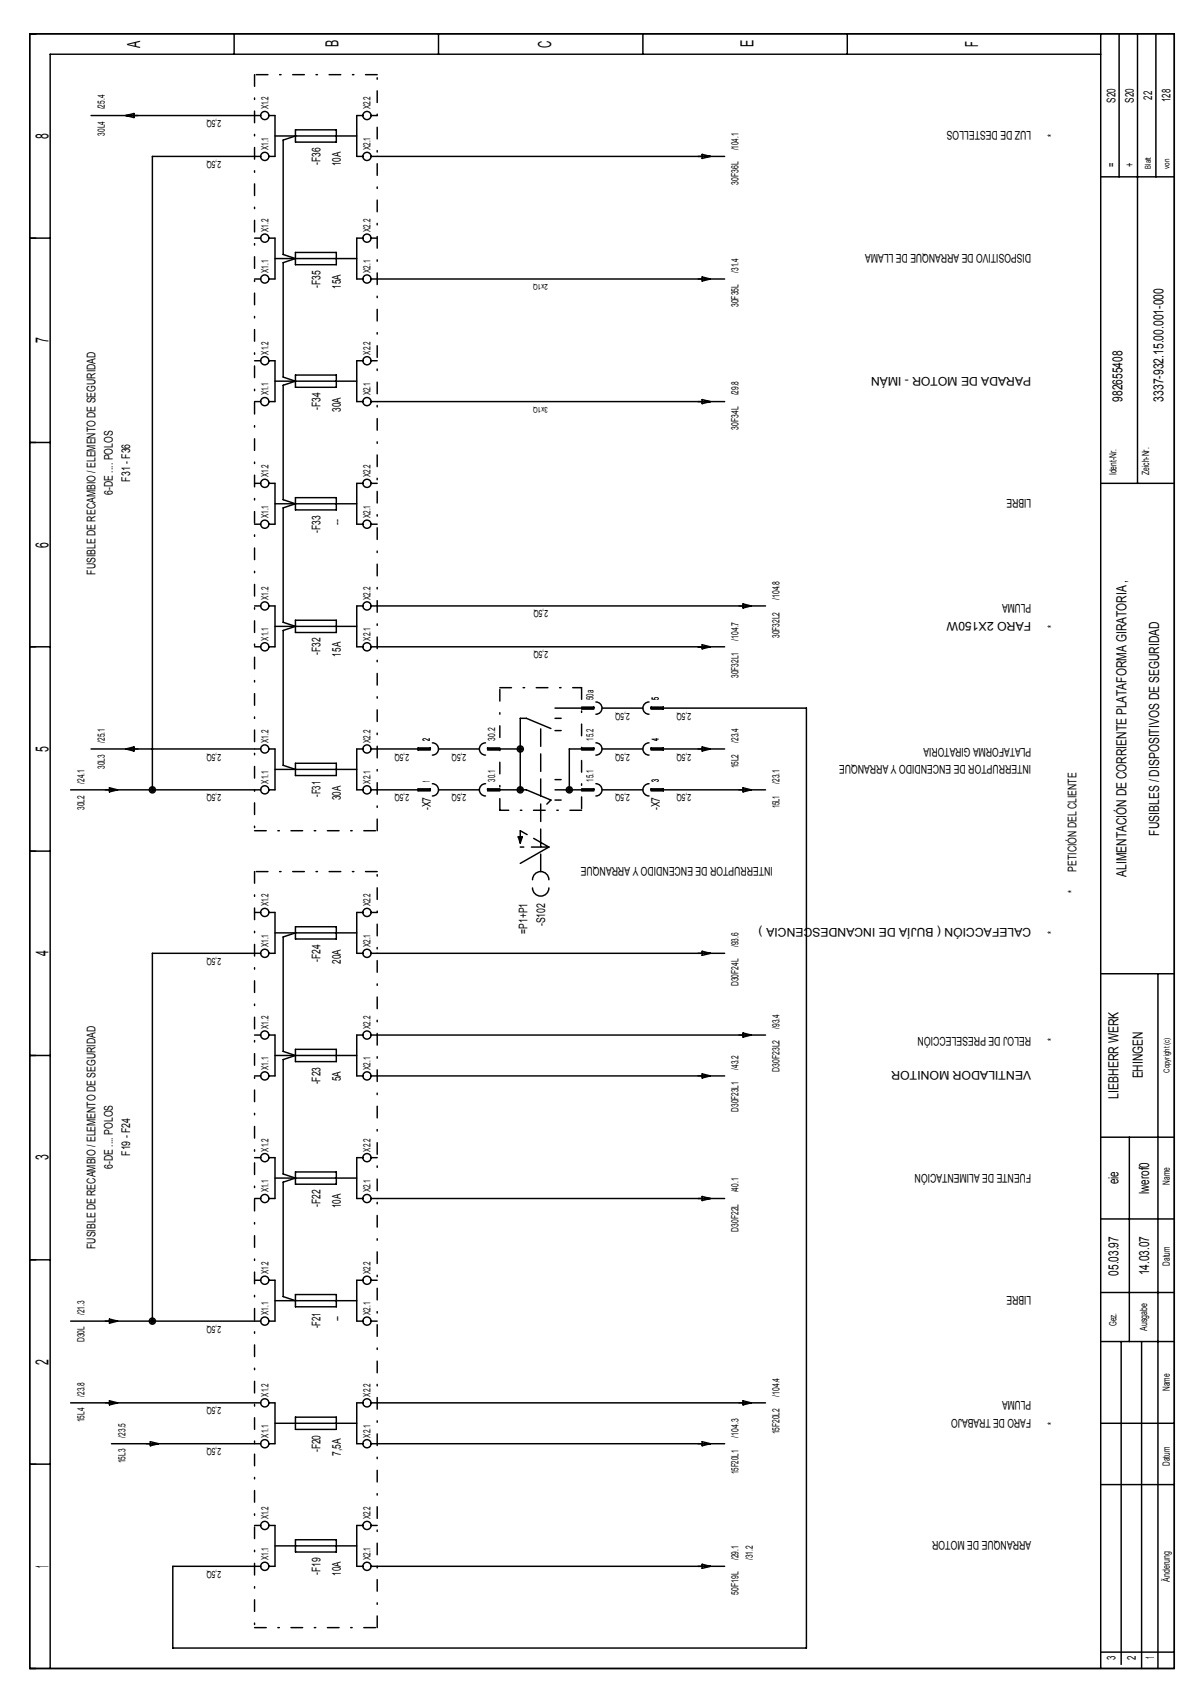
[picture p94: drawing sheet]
<svg xmlns="http://www.w3.org/2000/svg" width="210mm" height="297mm" viewBox="0 0 210 297" stroke-linecap="round" stroke-linejoin="round" font-family="sans-serif">
<defs><g id="words">
<g font-size="3.2">
<text x="24.7" y="8.5" transform="rotate(-90 24.7 8.5)">A</text>
<text x="59.7" y="8.4" transform="rotate(-90 59.7 8.4)">B</text>
<text x="97.1" y="8.4" transform="rotate(-90 97.1 8.4)">C</text>
<text x="132.8" y="8.4" transform="rotate(-90 132.8 8.4)">E</text>
<text x="172.4" y="8.3" transform="rotate(-90 172.4 8.3)">F</text>
<text x="8.5" y="24.5" transform="rotate(-90 8.5 24.5)">8</text>
<text x="8.5" y="60.5" transform="rotate(-90 8.5 60.5)">7</text>
<text x="8.5" y="96.5" transform="rotate(-90 8.5 96.5)">6</text>
<text x="8.5" y="132.5" transform="rotate(-90 8.5 132.5)">5</text>
<text x="8.5" y="168.6" transform="rotate(-90 8.5 168.6)">4</text>
<text x="8.5" y="204.6" transform="rotate(-90 8.5 204.6)">3</text>
<text x="8.5" y="240.6" transform="rotate(-90 8.5 240.6)">2</text>
<text x="8.5" y="276.4" transform="rotate(-90 8.5 276.4)">1</text>
</g>
<g font-size="2.5">
<text x="197.8" y="70.8" transform="rotate(-90 197.8 70.8)">982655408</text>
<text x="205" y="70.8" transform="rotate(-90 205 70.8)">3337-932.15.00.001-000</text>
<text x="204.3" y="147.3" transform="rotate(-90 204.3 147.3)">FUSIBLES / DISPOSITIVOS DE SEGURIDAD</text>
<text x="198.6" y="154.6" transform="rotate(-90 198.6 154.6)">ALIMENTACIÓN DE CORRIENTE PLATAFORMA GIRATORIA ,</text>
<text x="201.4" y="190.1" transform="rotate(-90 201.4 190.1)">EHINGEN</text>
<text x="197.1" y="193.7" transform="rotate(-90 197.1 193.7)">LIEBHERR WERK</text>
<text x="197.1" y="208.8" transform="rotate(-90 197.1 208.8)">eie</text>
<text x="202.5" y="210.5" transform="rotate(-90 202.5 210.5)">lwerof0</text>
<text x="197.1" y="224.9" transform="rotate(-90 197.1 224.9)">05.03.97</text>
<text x="202.5" y="224.8" transform="rotate(-90 202.5 224.8)">14.03.07</text>
</g>
<g font-size="2.1">
<text x="203.1" y="17.6" transform="rotate(-90 203.1 17.6)">22</text>
<text x="206.3" y="18" transform="rotate(-90 206.3 18)">128</text>
<text x="181.7" y="23.2" transform="rotate(-180 181.7 23.2)">LUZ DE DESTELLOS</text>
<text x="196.6" y="18.1" transform="rotate(-90 196.6 18.1)">S20</text>
<text x="199.8" y="18.1" transform="rotate(-90 199.8 18.1)">S20</text>
<text x="56.5" y="29.1" transform="rotate(-90 56.5 29.1)">-F36</text>
<text x="60.1" y="29.3" transform="rotate(-90 60.1 29.3)">10A</text>
<text x="186.1" y="24.2" transform="rotate(-90 186.1 24.2)">*</text>
<text x="196.6" y="29.4" transform="rotate(-90 196.6 29.4)">=</text>
<text x="199.8" y="29.4" transform="rotate(-90 199.8 29.4)">+</text>
<text x="181.7" y="44.8" transform="rotate(-180 181.7 44.8)">DISPOSITIVO DE ARRANQUE DE LLAMA</text>
<text x="56.5" y="50.7" transform="rotate(-90 56.5 50.7)">-F35</text>
<text x="60.1" y="50.9" transform="rotate(-90 60.1 50.9)">15A</text>
<text x="181.7" y="66.4" transform="rotate(-180 181.7 66.4)">PARADA DE MOTOR - IMÁN</text>
<text x="56.5" y="72.3" transform="rotate(-90 56.5 72.3)">-F34</text>
<text x="60.1" y="72.6" transform="rotate(-90 60.1 72.6)">30A</text>
<text x="19.9" y="87.2" transform="rotate(-90 19.9 87.2)">6-DE .... POLOS</text>
<text x="23" y="84.9" transform="rotate(-90 23 84.9)">F31 - F36</text>
<text x="181.7" y="88" transform="rotate(-180 181.7 88)">LIBRE</text>
<text x="56.5" y="93.9" transform="rotate(-90 56.5 93.9)">-F33</text>
<text x="60.1" y="92.5" transform="rotate(-90 60.1 92.5)">--</text>
<text x="16.8" y="101.3" transform="rotate(-90 16.8 101.3)">FUSIBLE DE RECAMBIO / ELEMENTO DE SEGURIDAD</text>
<text x="181.7" y="106.6" transform="rotate(-180 181.7 106.6)">PLUMA</text>
<text x="181.7" y="109.6" transform="rotate(-180 181.7 109.6)">FARO 2X150W</text>
<text x="186.1" y="110.7" transform="rotate(-90 186.1 110.7)">*</text>
<text x="56.5" y="115.5" transform="rotate(-90 56.5 115.5)">-F32</text>
<text x="60.1" y="115.7" transform="rotate(-90 60.1 115.7)">15A</text>
<text x="181.7" y="131.8" transform="rotate(-180 181.7 131.8)">PLATAFORMA GIRATORIA</text>
<text x="181.7" y="134.8" transform="rotate(-180 181.7 134.8)">INTERRUPTOR DE ENCENDIDO Y ARRANQUE</text>
<text x="56.5" y="140.5" transform="rotate(-90 56.5 140.5)">-F31</text>
<text x="60.1" y="141.1" transform="rotate(-90 60.1 141.1)">30A</text>
<text x="75.9" y="142.8" transform="rotate(-90 75.9 142.8)">-X7</text>
<text x="116.3" y="142.8" transform="rotate(-90 116.3 142.8)">-X7</text>
<text x="136.2" y="152.8" transform="rotate(-180 136.2 152.8)">INTERRUPTOR DE ENCENDIDO Y ARRANQUE</text>
<text x="189.7" y="153.6" transform="rotate(-90 189.7 153.6)">PETICIÓN DEL CLIENTE</text>
<text x="189.7" y="157.5" transform="rotate(-90 189.7 157.5)">*</text>
<text x="92.9" y="164.6" transform="rotate(-90 92.9 164.6)">=P1+P1</text>
<text x="96.1" y="163.3" transform="rotate(-90 96.1 163.3)">-S102</text>
<text x="181.7" y="163.7" transform="rotate(-180 181.7 163.7)">CALEFACCIÓN ( BUJÍA DE INCANDESCENCIA )</text>
<text x="186.1" y="164.7" transform="rotate(-90 186.1 164.7)">*</text>
<text x="56.5" y="169.6" transform="rotate(-90 56.5 169.6)">-F24</text>
<text x="60.1" y="169.9" transform="rotate(-90 60.1 169.9)">20A</text>
<text x="181.7" y="182.7" transform="rotate(-180 181.7 182.7)">RELOJ DE PRESELECCIÓN</text>
<text x="186.1" y="183.4" transform="rotate(-90 186.1 183.4)">*</text>
<text x="56.5" y="191.2" transform="rotate(-90 56.5 191.2)">-F23</text>
<text x="60.1" y="190.6" transform="rotate(-90 60.1 190.6)">5A</text>
<text x="181.7" y="188.9" transform="rotate(-180 181.7 188.9)">VENTILADOR MONITOR</text>
<text x="23" y="203.8" transform="rotate(-90 23 203.8)">F19 - F24</text>
<text x="19.9" y="206.1" transform="rotate(-90 19.9 206.1)">6-DE .... POLOS</text>
<text x="181.7" y="206.9" transform="rotate(-180 181.7 206.9)">FUENTE DE ALIMENTACIÓN</text>
<text x="56.5" y="212.7" transform="rotate(-90 56.5 212.7)">-F22</text>
<text x="60.1" y="213" transform="rotate(-90 60.1 213)">10A</text>
<text x="16.8" y="220.2" transform="rotate(-90 16.8 220.2)">FUSIBLE DE RECAMBIO / ELEMENTO DE SEGURIDAD</text>
<text x="60.1" y="232.9" transform="rotate(-90 60.1 232.9)">--</text>
<text x="181.7" y="228.5" transform="rotate(-180 181.7 228.5)">LIBRE</text>
<text x="56.5" y="234.1" transform="rotate(-90 56.5 234.1)">-F21</text>
<text x="181.7" y="250.1" transform="rotate(-180 181.7 250.1)">FARO DE TRABAJO</text>
<text x="181.7" y="247" transform="rotate(-180 181.7 247)">PLUMA</text>
<text x="186.1" y="251.2" transform="rotate(-90 186.1 251.2)">*</text>
<text x="56.5" y="256" transform="rotate(-90 56.5 256)">-F20</text>
<text x="60.1" y="256.7" transform="rotate(-90 60.1 256.7)">7,5A</text>
<text x="181.7" y="271.7" transform="rotate(-180 181.7 271.7)">ARRANQUE DE MOTOR</text>
<text x="56.5" y="277.6" transform="rotate(-90 56.5 277.6)">-F19</text>
<text x="60.1" y="277.8" transform="rotate(-90 60.1 277.8)">10A</text>
<text x="196.6" y="292.7" transform="rotate(-90 196.6 292.7)">3</text>
<text x="200.2" y="292.7" transform="rotate(-90 200.2 292.7)">2</text>
<text x="203.4" y="292.5" transform="rotate(-90 203.4 292.5)">1</text>
</g>
<g font-size="1.8">
<text x="18.5" y="23.9" transform="rotate(-90 18.5 23.9)">30L4</text>
<text x="18.5" y="19.3" transform="rotate(-90 18.5 19.3)">/25.4</text>
<text x="39" y="21.2" transform="rotate(-180 39 21.2)">2,5Q</text>
<text x="47.3" y="19.3" transform="rotate(-90 47.3 19.3)">X1.2</text>
<text x="65.3" y="19.3" transform="rotate(-90 65.3 19.3)">X2.2</text>
<text x="39" y="28.4" transform="rotate(-180 39 28.4)">2,5Q</text>
<text x="47.3" y="26.5" transform="rotate(-90 47.3 26.5)">X1.1</text>
<text x="65.3" y="26.5" transform="rotate(-90 65.3 26.5)">X2.1</text>
<text x="130.2" y="26.5" transform="rotate(-90 130.2 26.5)">/104.1</text>
<text x="130.2" y="32.6" transform="rotate(-90 130.2 32.6)">30F36L</text>
<text x="47.3" y="40.9" transform="rotate(-90 47.3 40.9)">X1.2</text>
<text x="65.3" y="40.9" transform="rotate(-90 65.3 40.9)">X2.2</text>
<text x="47.3" y="48.1" transform="rotate(-90 47.3 48.1)">X1.1</text>
<text x="65.3" y="48.1" transform="rotate(-90 65.3 48.1)">X2.1</text>
<text x="130.2" y="48.1" transform="rotate(-90 130.2 48.1)">/31.4</text>
<text x="130.2" y="54.2" transform="rotate(-90 130.2 54.2)">30F35L</text>
<text x="47.3" y="62.5" transform="rotate(-90 47.3 62.5)">X1.2</text>
<text x="65.3" y="62.5" transform="rotate(-90 65.3 62.5)">X2.2</text>
<text x="47.3" y="69.7" transform="rotate(-90 47.3 69.7)">X1.1</text>
<text x="65.3" y="69.7" transform="rotate(-90 65.3 69.7)">X2.1</text>
<text x="130.2" y="69.7" transform="rotate(-90 130.2 69.7)">/29.8</text>
<text x="130.2" y="75.8" transform="rotate(-90 130.2 75.8)">30F34L</text>
<text x="196.8" y="83.8" transform="rotate(-90 196.8 83.8)">Ident-Nr.</text>
<text x="202.6" y="83.8" transform="rotate(-90 202.6 83.8)">Zeich-Nr.</text>
<text x="47.3" y="84.1" transform="rotate(-90 47.3 84.1)">X1.2</text>
<text x="65.3" y="84.1" transform="rotate(-90 65.3 84.1)">X2.2</text>
<text x="47.3" y="91.3" transform="rotate(-90 47.3 91.3)">X1.1</text>
<text x="65.3" y="91.3" transform="rotate(-90 65.3 91.3)">X2.1</text>
<text x="47.3" y="105.7" transform="rotate(-90 47.3 105.7)">X1.2</text>
<text x="65.3" y="105.7" transform="rotate(-90 65.3 105.7)">X2.2</text>
<text x="96.6" y="107.6" transform="rotate(-180 96.6 107.6)">2,5Q</text>
<text x="137.4" y="105.7" transform="rotate(-90 137.4 105.7)">/104.8</text>
<text x="47.3" y="112.9" transform="rotate(-90 47.3 112.9)">X1.1</text>
<text x="65.3" y="112.9" transform="rotate(-90 65.3 112.9)">X2.1</text>
<text x="130.2" y="112.9" transform="rotate(-90 130.2 112.9)">/104.7</text>
<text x="137.4" y="112.5" transform="rotate(-90 137.4 112.5)">30F32L2</text>
<text x="96.6" y="114.8" transform="rotate(-180 96.6 114.8)">2,5Q</text>
<text x="130.2" y="119.5" transform="rotate(-90 130.2 119.5)">30F32L1</text>
<text x="104.6" y="123.4" transform="rotate(-90 104.6 123.4)">50a</text>
<text x="111" y="125.6" transform="rotate(-180 111 125.6)">2,5Q</text>
<text x="116.1" y="123.4" transform="rotate(-90 116.1 123.4)">5</text>
<text x="121.8" y="125.6" transform="rotate(-180 121.8 125.6)">2,5Q</text>
<text x="18.5" y="131" transform="rotate(-90 18.5 131)">/25.1</text>
<text x="47.3" y="131" transform="rotate(-90 47.3 131)">X1.2</text>
<text x="65.3" y="131" transform="rotate(-90 65.3 131)">X2.2</text>
<text x="75.8" y="130.6" transform="rotate(-90 75.8 130.6)">2</text>
<text x="87.3" y="130.6" transform="rotate(-90 87.3 130.6)">30.2</text>
<text x="104.6" y="130.6" transform="rotate(-90 104.6 130.6)">15.2</text>
<text x="116.1" y="130.6" transform="rotate(-90 116.1 130.6)">4</text>
<text x="130.2" y="131" transform="rotate(-90 130.2 131)">/23.4</text>
<text x="18.5" y="135.6" transform="rotate(-90 18.5 135.6)">30L3</text>
<text x="39" y="132.8" transform="rotate(-180 39 132.8)">2,5Q</text>
<text x="72.1" y="132.8" transform="rotate(-180 72.1 132.8)">2,5Q</text>
<text x="75.8" y="137.8" transform="rotate(-90 75.8 137.8)">1</text>
<text x="82.2" y="132.8" transform="rotate(-180 82.2 132.8)">2,5Q</text>
<text x="87.3" y="137.8" transform="rotate(-90 87.3 137.8)">30.1</text>
<text x="104.6" y="137.8" transform="rotate(-90 104.6 137.8)">15.1</text>
<text x="111" y="132.8" transform="rotate(-180 111 132.8)">2,5Q</text>
<text x="116.1" y="137.8" transform="rotate(-90 116.1 137.8)">3</text>
<text x="121.8" y="132.8" transform="rotate(-180 121.8 132.8)">2,5Q</text>
<text x="130.2" y="135.5" transform="rotate(-90 130.2 135.5)">15L2</text>
<text x="14.9" y="142.8" transform="rotate(-90 14.9 142.8)">30L2</text>
<text x="14.9" y="138.2" transform="rotate(-90 14.9 138.2)">/24.1</text>
<text x="39" y="140" transform="rotate(-180 39 140)">2,5Q</text>
<text x="47.3" y="138.2" transform="rotate(-90 47.3 138.2)">X1.1</text>
<text x="65.3" y="138.2" transform="rotate(-90 65.3 138.2)">X2.1</text>
<text x="72.1" y="140" transform="rotate(-180 72.1 140)">2,5Q</text>
<text x="82.2" y="140" transform="rotate(-180 82.2 140)">2,5Q</text>
<text x="111" y="140" transform="rotate(-180 111 140)">2,5Q</text>
<text x="121.8" y="140" transform="rotate(-180 121.8 140)">2,5Q</text>
<text x="137.4" y="142.5" transform="rotate(-90 137.4 142.5)">15L1</text>
<text x="137.4" y="138.2" transform="rotate(-90 137.4 138.2)">/23.1</text>
<text x="47.3" y="159.8" transform="rotate(-90 47.3 159.8)">X1.2</text>
<text x="65.3" y="159.8" transform="rotate(-90 65.3 159.8)">X2.2</text>
<text x="47.3" y="167" transform="rotate(-90 47.3 167)">X1.1</text>
<text x="65.3" y="167" transform="rotate(-90 65.3 167)">X2.1</text>
<text x="130.2" y="167" transform="rotate(-90 130.2 167)">/93.6</text>
<text x="39" y="168.9" transform="rotate(-180 39 168.9)">2,5Q</text>
<text x="130.2" y="173.9" transform="rotate(-90 130.2 173.9)">D30F24L</text>
<text x="47.3" y="181.4" transform="rotate(-90 47.3 181.4)">X1.2</text>
<text x="65.3" y="181.4" transform="rotate(-90 65.3 181.4)">X2.2</text>
<text x="137.4" y="181.4" transform="rotate(-90 137.4 181.4)">/93.4</text>
<text x="47.3" y="188.6" transform="rotate(-90 47.3 188.6)">X1.1</text>
<text x="65.3" y="188.6" transform="rotate(-90 65.3 188.6)">X2.1</text>
<text x="130.2" y="188.6" transform="rotate(-90 130.2 188.6)">/43.2</text>
<text x="137.4" y="188.9" transform="rotate(-90 137.4 188.9)">D30F23L2</text>
<text x="130.2" y="196" transform="rotate(-90 130.2 196)">D30F23L1</text>
<text x="47.3" y="203" transform="rotate(-90 47.3 203)">X1.2</text>
<text x="65.3" y="203" transform="rotate(-90 65.3 203)">X2.2</text>
<text x="206.2" y="208.9" transform="rotate(-90 206.2 208.9)">Name</text>
<text x="47.3" y="210.2" transform="rotate(-90 47.3 210.2)">X1.1</text>
<text x="65.3" y="210.2" transform="rotate(-90 65.3 210.2)">X2.1</text>
<text x="130.2" y="210.2" transform="rotate(-90 130.2 210.2)">/40.1</text>
<text x="130.2" y="217.1" transform="rotate(-90 130.2 217.1)">D30F22L</text>
<text x="47.3" y="224.6" transform="rotate(-90 47.3 224.6)">X1.2</text>
<text x="65.3" y="224.6" transform="rotate(-90 65.3 224.6)">X2.2</text>
<text x="206.2" y="223.1" transform="rotate(-90 206.2 223.1)">Datum</text>
<text x="14.9" y="231.8" transform="rotate(-90 14.9 231.8)">/21.3</text>
<text x="39" y="233.7" transform="rotate(-180 39 233.7)">2,5Q</text>
<text x="47.3" y="231.8" transform="rotate(-90 47.3 231.8)">X1.1</text>
<text x="65.3" y="231.8" transform="rotate(-90 65.3 231.8)">X2.1</text>
<text x="196.8" y="233.7" transform="rotate(-90 196.8 233.7)">Gez.</text>
<text x="14.9" y="236.6" transform="rotate(-90 14.9 236.6)">D30L</text>
<text x="202.2" y="234.6" transform="rotate(-90 202.2 234.6)">Ausgabe</text>
<text x="206.2" y="245.2" transform="rotate(-90 206.2 245.2)">Name</text>
<text x="14.9" y="250.7" transform="rotate(-90 14.9 250.7)">15L4</text>
<text x="14.9" y="246.2" transform="rotate(-90 14.9 246.2)">/23.8</text>
<text x="39" y="248.1" transform="rotate(-180 39 248.1)">2,5Q</text>
<text x="47.3" y="246.2" transform="rotate(-90 47.3 246.2)">X1.2</text>
<text x="65.3" y="246.2" transform="rotate(-90 65.3 246.2)">X2.2</text>
<text x="137.4" y="246.2" transform="rotate(-90 137.4 246.2)">/104.4</text>
<text x="22.1" y="253.4" transform="rotate(-90 22.1 253.4)">/23.5</text>
<text x="22.1" y="257.9" transform="rotate(-90 22.1 257.9)">15L3</text>
<text x="39" y="255.3" transform="rotate(-180 39 255.3)">2,5Q</text>
<text x="47.3" y="253.4" transform="rotate(-90 47.3 253.4)">X1.1</text>
<text x="65.3" y="253.4" transform="rotate(-90 65.3 253.4)">X2.1</text>
<text x="130.2" y="253.4" transform="rotate(-90 130.2 253.4)">/104.3</text>
<text x="137.4" y="252.9" transform="rotate(-90 137.4 252.9)">15F20L2</text>
<text x="130.2" y="259.9" transform="rotate(-90 130.2 259.9)">15F20L1</text>
<text x="206.2" y="258.4" transform="rotate(-90 206.2 258.4)">Datum</text>
<text x="47.3" y="267.8" transform="rotate(-90 47.3 267.8)">X1.2</text>
<text x="65.3" y="267.8" transform="rotate(-90 65.3 267.8)">X2.2</text>
<text x="47.3" y="275" transform="rotate(-90 47.3 275)">X1.1</text>
<text x="65.3" y="275" transform="rotate(-90 65.3 275)">X2.1</text>
<text x="130.2" y="275" transform="rotate(-90 130.2 275)">/29.1</text>
<text x="132.7" y="275" transform="rotate(-90 132.7 275)">/31.2</text>
<text x="39" y="276.9" transform="rotate(-180 39 276.9)">2,5Q</text>
<text x="130.2" y="281.1" transform="rotate(-90 130.2 281.1)">50F19L</text>
<text x="206.2" y="278.8" transform="rotate(-90 206.2 278.8)">Änderung</text>
</g>
<g font-size="1.4">
<text x="202.9" y="29.7" transform="rotate(-90 202.9 29.7)">Blatt</text>
<text x="206.1" y="29.7" transform="rotate(-90 206.1 29.7)">von</text>
<text x="96.5" y="50.1" transform="rotate(-180 96.5 50.1)">2x1Q</text>
<text x="96.5" y="71.7" transform="rotate(-180 96.5 71.7)">3x1Q</text>
<text x="206.1" y="189.1" transform="rotate(-90 206.1 189.1)">Copyright (c)</text>
</g>
</g></defs>
<g fill="none" stroke="#000" stroke-width=".26">
<path d="M5.2 6h201.8v288.1h-201.8zM41.3 6v3.6M77.3 6v3.6M113.3 6v3.6M149.3 6v3.6M194 9.6h-185.2v284.5M194 6v288.1M197.2 6v25.2M200.5 6v79.2M203.7 6v25.2M16 20.4h29.9M22.2 20.4l1.4-.4v.7z"/>
<path d="M45.9 27.6h-19v111.6M47.4 20.4h1.1v7.2h-1.1M48.5 24h14.4M52.1 22.9h7.2v2.2h-7.2zM52.1 24l-2.2 .7v20.2l2.2 .7-2.2 .7v20.2l2.2 .7-2.2 .7v20.2l2.2 .7-2.2 .7v20.2l2.2 .7-2.2 .7v23.8l2.2 .7M64 20.4h-1.1v7.2h1.1M65.4 27.6h62.3M65.4 20.4h1.1M123.8 27.2l1.4 .4-1.4 .3zM194 31.2h13M5.2 42h3.6M44.9 49.2h1"/>
<path d="M44.9 42h1M47.4 42h1.1v7.2h-1.1M48.5 45.6h14.4M52.1 44.5h7.2v2.2h-7.2zM64 42h-1.1v7.2h1.1M65.4 49.2h62.3M65.4 42h1.1M123.8 48.8l1.4 .4-1.4 .3zM5.2 78h3.6M44.9 70.8h1M44.9 63.6h1M47.4 63.6h1.1v7.2h-1.1"/>
<path d="M48.5 67.2h14.4M52.1 66.1h7.2v2.2h-7.2zM64 63.6h-1.1v7.2h1.1M65.4 70.8h62.3M65.4 63.6h1.1M123.8 70.4l1.4 .4-1.4 .4zM44.9 92.4h1M44.9 85.2h1M47.4 85.2h1.1v7.2h-1.1M48.5 88.8h14.4M52.1 87.7h7.2v2.2h-7.2zM64 85.2h-1.1v7.2h1.1"/>
<path d="M65.4 92.4h1.1M65.4 85.2h1.1M194 85.2h13M5.2 114h3.6M44.9 114h1M44.9 106.8h1M47.4 106.8h1.1v7.2h-1.1M48.5 110.4h14.4M52.1 109.3h7.2v2.2h-7.2zM64 106.8h-1.1v7.2h1.1M65.4 114h62.3M65.4 106.8h69.5"/>
<path d="M123.8 113.7l1.4 .3-1.4 .4zM131 106.5l1.4 .3-1.4 .4zM12.4 139.2h33.5M16 132h29.9M19.3 138.9l1.4 .3-1.4 .4zM22.2 132l1.4-.3v.7zM47.4 132h1.1v7.2h-1.1M48.5 135.6h14.4M52.1 134.6h7.2v2.1h-7.2zM64 132h-1.1v7.2h1.1M65.4 139.2h10.4v-.1h-2.1v.3h2.1M65.4 132h10.4v-.1h-2.1v.3h2.1"/>
<path d="M76.2 138.2a1.08 1.08 0 0 1 1.1 1 1.08 1.08 0 0 1-1.1 1.1M76.2 131a1.08 1.08 0 0 1 1.1 1 1.08 1.08 0 0 1-1.1 1.1M77.3 139.2h7.2M77.3 132h7.2M85.6 138.2a1.08 1.08 0 0 0-1.1 1 1.08 1.08 0 0 0 1.1 1.1M85.6 131a1.08 1.08 0 0 0-1.1 1 1.08 1.08 0 0 0 1.1 1.1M85.9 139.4h2.2M85.9 132.2h2.2M88.1 139.1h-2.2v.1h6.9l4.3 1.8-.7 .8M88.1 131.9h-2.2v.1h5.8M97.1 128.4l-4.3-1.8h-1.1v12.6M97.8 137.4h1.1"/>
<path d="M97.8 128.8h1.1M97.8 126.6h1.1M102.5 139.4h2.2M102.5 139.1h2.2v.1h-6.9M102.5 125h2.2M102.5 124.6h2.2v.2h-6.9M102.5 132.2h2.2M102.5 131.9h2.2v.1h-4.4v7.2M105 138.2a1.08 1.08 0 0 1 1.1 1 1.08 1.08 0 0 1-1.1 1.1M105 131a1.08 1.08 0 0 1 1.1 1 1.08 1.08 0 0 1-1.1 1.1M105 123.7a1.08 1.08 0 0 1 1.1 1.1 1.08 1.08 0 0 1-1.1 1.1M106.1 139.2h7.2"/>
<path d="M106.1 124.8h7.2M106.1 132h7.2M114.4 138.2a1.08 1.08 0 0 0-1.1 1 1.08 1.08 0 0 0 1.1 1.1M114.4 123.7a1.08 1.08 0 0 0-1.1 1.1 1.08 1.08 0 0 0 1.1 1.1M114.4 131a1.08 1.08 0 0 0-1.1 1 1.08 1.08 0 0 0 1.1 1.1M114.7 125h2.2v-.4h-2.2v.2h27.4v165.7h-111.6v-14.4h15.4M123.8 131.7l1.4 .3-1.4 .4zM127.7 132h-13v-.1h2.2v.3h-2.2M131 138.9l1.4 .3-1.4 .4zM134.9 139.2h-20.2v-.1h2.2v.3h-2.2M5.2 150h3.6M91.3 147.5h.8l-.4 1.1z"/>
<path d="M91.7 146.4v2.2M93.9 155.1a1.44 1.44 0 0 1 1.4-1.5 1.44 1.44 0 0 1 1.4 1.5M93.9 156.5a1.44 1.44 0 0 0 1.4 1.5 1.44 1.44 0 0 0 1.4-1.5M96.7 149.3l-5 2.9M97.8 141h1.1M44.9 160.8h1M45.9 168.1h-19v64.8M47.4 160.8h1.1v7.3h-1.1M48.5 164.5h14.4M52.1 163.4h7.2v2.1h-7.2zM52.1 164.5l-2.2 .7v20.1l2.2 .8-2.2 .7v20.2l2.2 .7-2.2 .7v20.2l2.2 .7M64 160.8h-1.1v7.3h1.1"/>
<path d="M65.4 168.1h62.3M65.4 160.8h1.1M123.8 167.7l1.4 .4-1.4 .3zM194 171.7h13M204.1 171.7v122.4M5.2 186.1h3.6M44.9 189.7h1M44.9 182.5h1M47.4 182.5h1.1v7.2h-1.1M48.5 186.1h14.4M52.1 185h7.2v2.1h-7.2zM64 182.5h-1.1v7.2h1.1"/>
<path d="M65.4 189.7h62.3M65.4 182.5h69.5M123.8 189.3l1.4 .4-1.4 .3zM131 182.1l1.4 .4-1.4 .3zM44.9 211.3h1M44.9 204.1h1M47.4 204.1h1.1v7.2h-1.1M48.5 207.7h14.4M52.1 206.6h7.2v2.2h-7.2zM64 204.1h-1.1v7.2h1.1M65.4 211.3h62.3M65.4 204.1h1.1"/>
<path d="M123.8 210.9l1.4 .4-1.4 .3zM194 214.9h13M194 200.5h13M199 200.5v36M5.2 222.1h3.6M12.4 232.9h33.5M19.3 232.5l1.4 .4-1.4 .4zM44.9 225.7h1M47.4 225.7h1.1v7.2h-1.1M48.5 229.3h14.4M52.1 228.2h7.2v2.2h-7.2zM64 225.7h-1.1v7.2h1.1"/>
<path d="M65.4 232.9h1.1M65.4 225.7h1.1M194 236.5h13M194 227.8h13M197.6 236.5v56.9M201.2 236.5v57.6M5.2 258.1h3.6M12.4 247.3h33.5M19.3 246.9l1.4 .4-1.4 .4zM19.6 254.5h26.3M26.5 254.1l1.4 .4-1.4 .4zM47.4 247.3h1.1v7.2h-1.1"/>
<path d="M48.5 250.9h14.4M52.1 249.8h7.2v2.2h-7.2zM64 247.3h-1.1v7.2h1.1M65.4 254.5h62.3M65.4 247.3h69.5M123.8 254.1l1.4 .4-1.4 .4zM131 246.9l1.4 .4-1.4 .4zM194 250.9h13M44.9 268.9h1M47.4 268.9h1.1v7.2h-1.1M48.5 272.5h14.4M52.1 271.4h7.2v2.2h-7.2z"/>
<path d="M64 268.9h-1.1v7.2h1.1M65.4 268.9h1.1M65.4 276.1h62.3M123.8 275.8l1.4 .3-1.4 .4zM194 261.7h13M194 291.2h13"/>
<circle cx="46.7" cy="27.6" r=".72"/>
<circle cx="46.7" cy="20.4" r=".72"/>
<circle cx="64.7" cy="27.6" r=".72"/>
<circle cx="64.7" cy="20.4" r=".72"/>
<circle cx="46.7" cy="49.2" r=".72"/>
<circle cx="46.7" cy="42" r=".72"/>
<circle cx="64.7" cy="49.2" r=".72"/>
<circle cx="64.7" cy="42" r=".72"/>
<circle cx="46.7" cy="63.6" r=".72"/>
<circle cx="46.7" cy="70.8" r=".72"/>
<circle cx="64.7" cy="63.6" r=".72"/>
<circle cx="64.7" cy="70.8" r=".72"/>
<circle cx="46.7" cy="85.2" r=".72"/>
<circle cx="46.7" cy="92.4" r=".72"/>
<circle cx="64.7" cy="85.2" r=".72"/>
<circle cx="64.7" cy="92.4" r=".72"/>
<circle cx="46.7" cy="114" r=".72"/>
<circle cx="46.7" cy="106.8" r=".72"/>
<circle cx="64.7" cy="114" r=".72"/>
<circle cx="64.7" cy="106.8" r=".72"/>
<circle cx="26.9" cy="139.2" r=".27"/>
<circle cx="26.9" cy="139.2" r=".54"/>
<circle cx="46.7" cy="139.2" r=".72"/>
<circle cx="46.7" cy="132" r=".72"/>
<circle cx="64.7" cy="139.2" r=".72"/>
<circle cx="64.7" cy="132" r=".72"/>
<circle cx="91.7" cy="139.2" r=".54"/>
<circle cx="91.7" cy="132" r=".27"/>
<circle cx="91.7" cy="132" r=".54"/>
<circle cx="91.7" cy="139.2" r=".27"/>
<circle cx="100.3" cy="139.2" r=".54"/>
<circle cx="100.3" cy="139.2" r=".27"/>
<circle cx="46.7" cy="160.8" r=".72"/>
<circle cx="46.7" cy="168.1" r=".72"/>
<circle cx="64.7" cy="160.8" r=".72"/>
<circle cx="64.7" cy="168.1" r=".72"/>
<circle cx="46.7" cy="189.7" r=".72"/>
<circle cx="46.7" cy="182.5" r=".72"/>
<circle cx="64.7" cy="189.7" r=".72"/>
<circle cx="64.7" cy="182.5" r=".72"/>
<circle cx="46.7" cy="211.3" r=".72"/>
<circle cx="46.7" cy="204.1" r=".72"/>
<circle cx="64.7" cy="211.3" r=".72"/>
<circle cx="64.7" cy="204.1" r=".72"/>
<circle cx="26.9" cy="232.9" r=".54"/>
<circle cx="26.9" cy="232.9" r=".27"/>
<circle cx="46.7" cy="232.9" r=".72"/>
<circle cx="46.7" cy="225.7" r=".72"/>
<circle cx="64.7" cy="232.9" r=".72"/>
<circle cx="64.7" cy="225.7" r=".72"/>
<circle cx="46.7" cy="254.5" r=".72"/>
<circle cx="46.7" cy="247.3" r=".72"/>
<circle cx="64.7" cy="254.5" r=".72"/>
<circle cx="64.7" cy="247.3" r=".72"/>
<circle cx="46.7" cy="268.9" r=".72"/>
<circle cx="46.7" cy="276.1" r=".72"/>
<circle cx="64.7" cy="268.9" r=".72"/>
<circle cx="64.7" cy="276.1" r=".72"/>
</g>
<path d="M44.9 13.2v133.2M66.5 13.2h-21.6M88.1 121.2h14.4M102.5 121.2v21.6M44.9 146.4h21.6M44.9 153.6v133.3M66.5 146.4v-133.2M66.5 153.6h-21.6M88.1 142.8v-21.6M102.5 142.8h-14.4M44.9 286.9h21.6M66.5 286.9v-133.3" fill="none" stroke="#000" stroke-width=".26" stroke-dasharray="2.1 2.1 .3 2.1"/>
<path d="M95.3 153.6v-25.2M96.7 149.3h-5M96.7 149.3l-5-2.9" fill="none" stroke="#000" stroke-width=".26" stroke-dasharray="3.1 1.3"/>
<use href="#words"/>
</svg>
